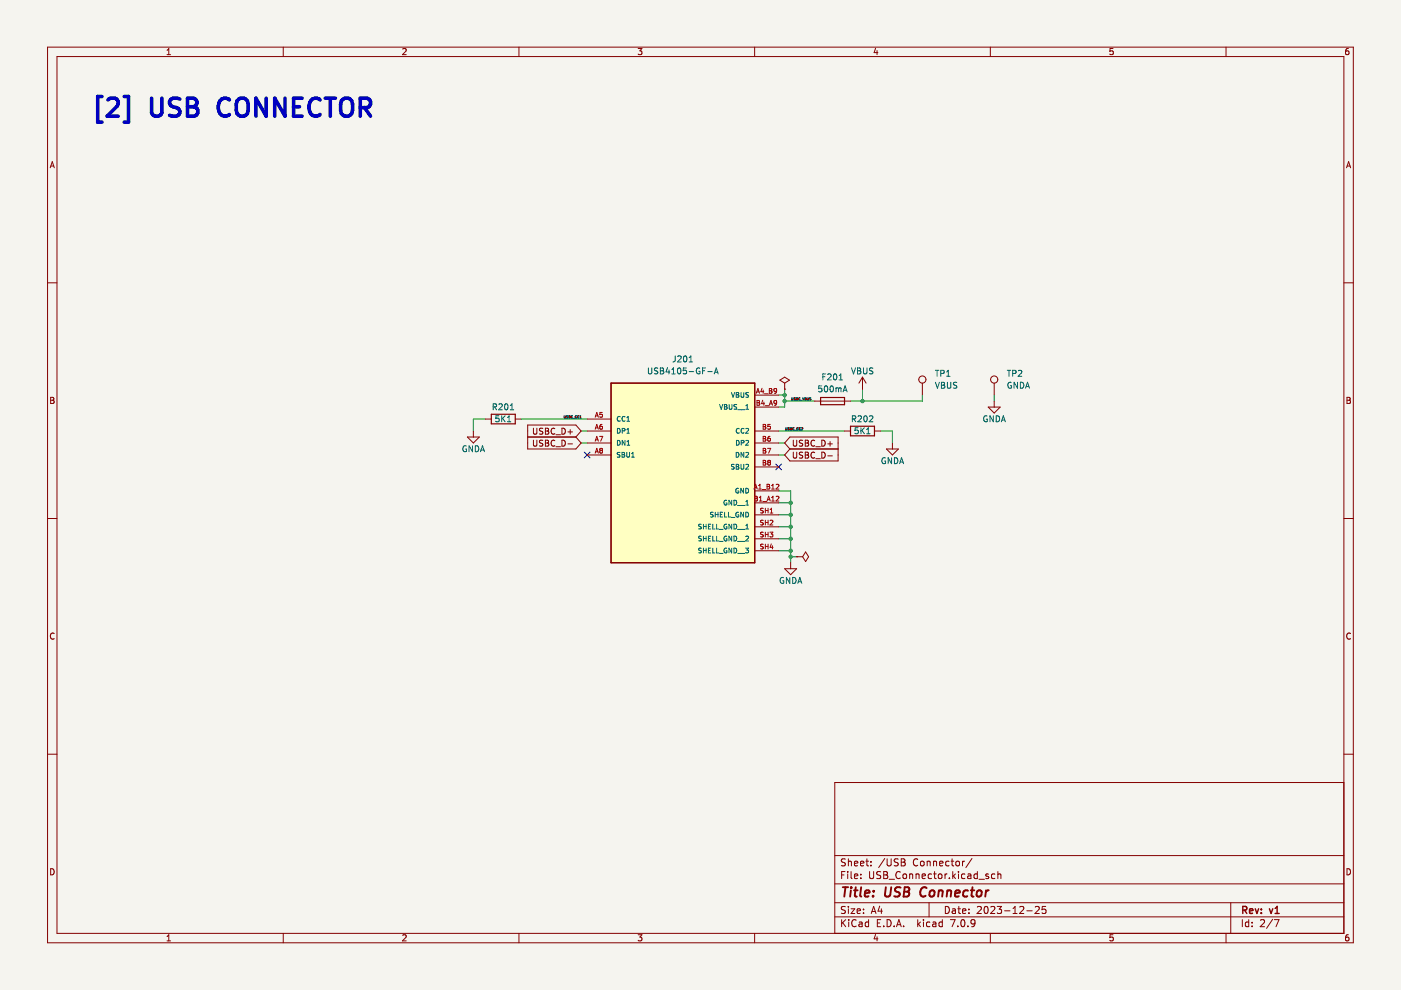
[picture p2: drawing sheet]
<svg xmlns="http://www.w3.org/2000/svg" width="297mm" height="210mm" viewBox="0 0 297 210" stroke-linecap="round" stroke-linejoin="round" font-family="sans-serif">
<path d="M0 0h297v209.9h-297z" fill-rule="evenodd" fill="#f5f4ef"/>
<g fill="none" stroke="#840000" stroke-width=".21">
<path d="M10.1 10h276.8v189.9h-276.8zM12.1 12h272.8v185.9h-272.8zM35.4 11.6h.8M35.4 10.7l.4-.4v1.3M60.1 10v2M85.4 10.4l.5-.1 .2 .4-.8 .9h.8M110 10v2M135.3 10.3h.8l-.4 .5 .3 .1v.6l-.1 .1-.6-.1M160 10v2M185.6 10.2l-.3 1h.8M185.9 10.7v.9M210 10v2"/>
<path d="M236 10.3h-.6l-.1 .6 .6-.1 .1 .7-.2 .1-.5-.1M259.9 10v2M285.9 10.3h-.4l-.2 .3v.7l.2 .3 .5-.1-.1-.7h-.4l-.2 .2M10.6 35.6l.5-1.3 .4 1.3M10.8 35.2h.6M285.5 35.6l.4-1.3 .5 1.3M285.6 35.2h.6M10.1 60h2M284.9 60h2M10.7 84.2h.5l.2 .3-.2 .4 .2 .1 .1 .3-.3 .2h-.5zM10.7 84.9h.5M285.6 84.2h.4l.3 .3-.3 .4 .3 .1v.3l-.2 .2h-.5z"/>
<path d="M285.6 84.9h.4M10.1 109.9h2M284.9 109.9h2M11.5 134.3a.58 .58 0 0 0-.8 .6 .58 .58 0 0 0 .8 .5M286.3 134.3a.58 .58 0 0 0-.8 .6 .58 .58 0 0 0 .8 .5M10.1 159.9h2M284.9 159.9h2M284.9 165.9h-107.9v32M10.7 184.2a.66 .66 0 0 1 .8 .6 .66 .66 0 0 1-.8 .7zM35.4 198.6l.4-.4v1.3M35.4 199.5h.8M60.1 197.9v2"/>
<path d="M85.4 198.3l.5-.1 .2 .4-.8 .9h.8M110 197.9v2M135.3 198.2h.8l-.4 .5 .3 .1v.6l-.1 .1-.6-.1M160 197.9v2M177 194.4h107.9M177 191.4h107.9M177 187.4h107.9M177 181.4h107.9M178.4 195v1.5M178.4 185.5h.5M178.7 195.6l.6 .9M179.2 184.8h-.8v1.5"/>
<path d="M179.2 192.3l-.5-.1-.3 .1v.5l.7 .2 .1 .4-.3 .3-.5-.1M179.2 182.2l-.5-.1-.3 .1v.5l.7 .2 .1 .4-.3 .3-.5-.1M179.3 195l-.9 .8M179.7 184.8v.1M179.7 185.3v1M179.9 182.1v1.5M179.9 192.2v.1M179.9 192.7v1M179.9 182.7l.2-.1 .3 .1 .1 .9M179.9 195v.1M179.9 195.5v1M180.4 192.7h.8l-.8 1h.8"/>
<path d="M180.4 184.8v1.3l.3 .2M181.2 185.8l.7-.2-.1-.2-.4-.1-.2 .2v.7h.6M181.2 183.1l.7-.2-.1-.2-.4-.1-.2 .2v.7h.6M181.5 195.1a.71 .71 0 0 0-1 .5 .71 .71 0 0 0 .7 .9l.3-.2M181.7 193.2l.7-.2v-.2l-.5-.1-.2 .2 .1 .7h.6M182.2 195.6h.5l.1 .9M182.4 183.1l.8-.2-.1-.2-.4-.1-.3 .2 .1 .7h.6M182.5 186.1v.2M182.5 185.4v.1M182.8 195.8l-.5 .1-.2 .2 .2 .4 .5-.1M183.1 193.5v.2M183.1 192.8v.1"/>
<path d="M183.6 182.6h.6M183.8 182.1v1.3l.4 .2M184.2 195.6l-.5-.1-.3 .3 .2 .6h.6M184.2 195v1.5M184.4 184.8v1.2l.3 .3 .4-.1 .1-.2v-1.2M184.7 183.4v.2M184.7 182.7v.1M184.7 193.7l.5-1.5 .5 1.5M184.9 193.3h.7M185.6 198.1l-.3 1h.8M185.9 198.6v.9M186 195.7h.5"/>
<path d="M186.5 192.1l-.3 1.1h.9M186.7 195h-.7v1.5h.7M186.7 184.9l-.5-.1-.3 .1v.5l.7 .2 .1 .4-.3 .3-.5-.1M186.9 192.7v1M187.4 196.3v.2M187.4 184.8h.5l.3 .3-.3 .4 .3 .1v.4l-.3 .3h-.5zM187.4 185.5h.5M187.6 182l-1.3 1.9M188.1 195a.76 .76 0 0 1 .8 .7 .76 .76 0 0 1-.8 .8zM188.1 182.1v1.2l.3 .3 .4-.1 .1-.2v-1.2M188.5 186.4h1.2M189.6 196.3v.2"/>
<path d="M190.1 196.5l.5-1.5 .5 1.5M190.2 196.1h.7M190.4 182.2l-.5-.1-.2 .1v.5l.6 .2 .1 .4-.2 .3-.6-.1M190.9 184.9a.71 .71 0 0 0-1 .5 .71 .71 0 0 0 .7 .9l.3-.2M191.1 182.1h.5l.3 .3-.3 .4 .3 .1v.4l-.2 .3h-.6zM191.1 182.8h.5M191.5 185.4l.2-.1 .5 .1v.6l-.1 .2-.4 .1-.2-.2zM191.6 196.3v.2M192.9 185.4l.2-.1 .3 .1 .1 .9M192.9 185.3v1M194.2 185.4l.2-.1 .4 .1 .1 .9M194.2 185.3v1"/>
<path d="M194.6 182.2a.71 .71 0 0 0-1 .5 .71 .71 0 0 0 .7 .9l.3-.2M194.6 195v1.5M194.7 195.9l.5 .6M195.2 195.5l-.6 .6M195.2 182.7l.2-.1 .5 .1v.6l-.1 .2-.4 .1-.2-.2zM195.5 185.8l.7-.2-.1-.2-.4-.1-.2 .2 .1 .7h.5M195.8 195v.1M195.8 195.5v1M196.6 182.7l.2-.1 .3 .1 .1 .9M196.6 182.6v1M197 191.4v3M197.1 195.6l-.4-.1-.3 .3 .2 .6h.5"/>
<path d="M197.5 185.4l-.4-.1-.3 .3 .1 .6h.6M197.8 195.6h.6v.9M197.9 185.3h.6M197.9 182.7l.2-.1 .4 .1 .1 .9M197.9 182.6v1M198.1 184.8v1.3l.4 .2M198.4 195.8l-.5 .1-.2 .2 .2 .4 .5-.1M199 185.4l.2-.1 .4 .1 .1 .6-.1 .2-.4 .1-.2-.2zM199.2 183.1l.7-.2v-.2l-.5-.1-.2 .2 .1 .7h.6M199.8 195.6l-.4-.1-.3 .3 .1 .6h.6M199.8 195v1.5M200.4 185.3v1"/>
<path d="M200.4 192.2a.76 .76 0 0 1 .9 .7 .76 .76 0 0 1-.9 .8zM200.8 185.3l-.4 .3M201.2 182.7l-.4-.1-.3 .3 .1 .6h.6M201.3 186.1v.2M201.5 195h1l-.6 1.5M201.6 182.6h.6M201.9 182.1v1.3l.3 .2M201.9 192.8h.6l.1 .9M202 184.8v1.5M202.1 185.7l.5 .6M202.6 185.3l-.6 .6M202.6 193l-.5 .1-.2 .2 .2 .4 .5-.1"/>
<path d="M202.7 182.7l.2-.1 .5 .1v.6l-.1 .2-.4 .1-.2-.2zM203.1 192.7h.5M203.1 196.3v.2M203.2 184.8v.1M203.2 185.3v1M203.3 192.2v1.3l.3 .2M203.9 195.1l.2-.1a.8 .8 0 0 1 .5 .7 .8 .8 0 0 1-.5 .8l-.4-.6zM204.1 182.6v1M204.1 193.2l.7-.2-.1-.2-.4-.1-.2 .2v.7h.6M204.5 182.6l-.4 .3M204.6 185.4l-.5-.1-.2 .3 .1 .6h.6M205.2 185.4h.6l.1 .9"/>
<path d="M205.2 196.3v.2M205.4 193.5v.2M205.4 192.8v.1M205.9 185.6l-.5 .1-.3 .2 .3 .4 .5-.1M206.1 182l-1.3 1.9M206.7 195.6l-.3 .3h-.3l-.2-.3v-.3l.2-.3 .5 .1 .1 .2a1 1 0 0 1-.4 1.2h-.3M207.2 185.4l-.4-.1-.3 .3 .1 .6h.6M207.2 184.8v1.5M207.2 192.3l.6-.1 .3 .4-1 1.1h1M207.6 186.4h1.1M208.8 192.3l.2-.1a.8 .8 0 0 1 .5 .7 .8 .8 0 0 1-.5 .8l-.4-.6zM209.6 185.4l-.4-.1-.2 .2 .1 .2 .5 .2v.3h-.6"/>
<path d="M210 197.9v2M210.1 192.3l.5-.1 .3 .4-.9 1.1h.9M210.9 185.4l-.4-.1-.3 .3 .2 .6h.5M211.4 192.2h1l-.5 .6 .4 .1v.6l-.2 .2-.7-.2M211.6 185.4l.2-.1 .3 .1 .1 .9M211.6 184.8v1.5M213 193.1h1.1M214.8 193.7h.8M214.8 192.6l.4-.4v1.5M216.2 192.3l.6-.1 .3 .4-1 1.1h1M217.7 193.1h1.2M219.5 192.3l.6-.1 .3 .4-1 1.1h1"/>
<path d="M221.7 192.2h-.7l-.1 .7 .2-.1h.5l.2 .2-.1 .5-.2 .2-.6-.2M236 198.2h-.6l-.1 .6 .6-.1 .1 .7-.2 .1-.5-.1M259.9 197.9v2M260.9 191.4v6.5M263.4 195v1.5M264.8 195.6l-.5-.1-.3 .3 .2 .6h.6M264.8 195v1.5M265.5 196.3v.2M265.5 195.6v.1M267.3 195.1l.5-.1 .3 .4-.9 1.1h.9M269.8 194.9l-1.3 1.9M270.2 195h1l-.7 1.5"/>
<path d="M285.6 184.2a.66 .66 0 0 1 .7 .6 .66 .66 0 0 1-.7 .7zM285.9 198.2l-.4 .1-.2 .2v.7l.2 .3 .5-.1-.1-.7h-.4l-.2 .2"/>
</g>
<path d="M263.5 193l.7-.1 .2-.2-.1-.4-.8-.1v1.5M263.9 193l.5 .7M264.9 193.2l.7-.2v-.3h-.5l-.2 .2 .1 .7h.6M266.1 192.7l.4 1 .4-1M267.4 193.5v.2M267.4 192.7v.2M269.1 192.7l.4 1 .3-1M270.3 193.7h.9M270.3 192.6l.5-.4v1.5" fill="none" stroke="#840000" stroke-width=".3"/>
<g fill="none" stroke="#840000" stroke-width=".4">
<path d="M178.7 188.1h1.1M179.3 188.1l-.3 2M180.4 188.8l-.2 1.3M180.5 188.1v.2M181.1 188.8h.7M181.4 188.1l-.2 1.7 .1 .2 .4 .1M182.6 188.1l-.2 1.7 .2 .3M183.4 189.4l.9-.2v-.3h-.8l-.2 .9 .3 .3 .6-.1M185.1 189.9v.2M185.2 188.9v.2M187.8 188.1l-.2 1.6 .2 .3a.66 .66 0 0 0 1-.3l.2-1.6M190.9 188.2a.85 .85 0 0 0-1 .1l-.1 .6 .9 .4-.1 .6a.85 .85 0 0 1-1 .1"/>
<path d="M191.7 189.1h.7M191.8 188.1h.7l.2 .2 .1 .4-.4 .4 .2 .1a.58 .58 0 0 1-.3 .9h-.7zM196.5 188.3a.88 .88 0 0 0-1.1 0 .88 .88 0 0 0-.3 .9 .69 .69 0 0 0 .3 .8 .69 .69 0 0 0 .9-.1M197.2 189l.1-.1a.5 .5 0 0 1 .9 .3l-.1 .5-.2 .3a.5 .5 0 0 1-.9-.3zM199 189l.3-.2 .5 .1v1.2M199.1 188.8l-.2 1.3M200.8 189l.4-.2 .4 .1v1.2M200.9 188.8l-.2 1.3M202.5 189.4l1-.2-.1-.3h-.7l-.2 .9 .2 .3 .6-.1M205.2 188.9a.66 .66 0 0 0-1 .3v.5l.1 .3h.8M205.8 188.8h.8M206.2 188.1l-.2 1.7v.2l.4 .1"/>
<path d="M207.2 189l.1-.1a.5 .5 0 0 1 .9 .3l-.1 .5-.2 .3a.5 .5 0 0 1-.9-.3zM209.1 188.8l-.2 1.3M209.6 188.8l-.4 .1-.2 .3"/>
</g>
<path d="M129.6 81.2h30.4v38.1h-30.4z" fill-rule="evenodd" fill="#ffffc2"/>
<path d="M104.2 87.8h5v2.1h-5zM129.6 81.2h30.4v38.1h-30.4zM174 84.3h5.1v1.5h-5.1zM180.3 90.4h5.1v2h-5.1z" fill="none" stroke="#840000" stroke-width=".25"/>
<path d="M123.9 95.9l1.2 1.2M125.1 95.9l-1.2 1.2M164.5 98.4l1.2 1.2M165.7 98.4l-1.2 1.2" fill="none" stroke="#000084" stroke-width=".21"/>
<g fill="none" stroke="#009600" stroke-width=".21">
<path d="M102.9 88.8h-2.5v2.6M110.5 88.8h14M123.2 91.4h1.3M123.2 93.9h1.3M165.1 91.4h14M165.1 96.5h1.3M165.1 93.9h1.3M165.1 83.8h1.3M166.4 85h6.3M166.4 82.5v3.8h-1.3M182.9 82.5v2.5M186.7 91.4h2.5v2.5"/>
<path d="M195.6 83.8v1.2h-15.3M210.8 83.8v1.2M165.1 104.1h2.5v15.2M165.1 114.2h2.5M165.1 111.7h2.5M165.1 109.2h2.5M165.1 116.8h2.5M165.1 106.6h2.5M167.6 118h1.3"/>
</g>
<g fill="none" stroke="#0000c2" stroke-width=".76">
<path d="M21.6 20.5h-.9v5.4h.9M22.9 21.2l.5-.4h.9a1.03 1.03 0 0 1 .6 1.7l-2.2 2.1h2.4M26.3 20.5h.9v5.4h-.9M32.1 20.8v3.1l.4 .5 .4 .2h.7l.4-.2 .3-.5v-3.1M38.1 21l-.5-.2h-.9a.92 .92 0 0 0-.8 .9 .92 .92 0 0 0 .8 .9 1.39 1.39 0 0 1 1.4 .9 .97 .97 0 0 1-.7 1.1h-.9l-.6-.2M39.8 20.8h1.2a.92 .92 0 0 1 .8 .9 .92 .92 0 0 1-.8 .9 1.01 1.01 0 0 1 1 1 1.01 1.01 0 0 1-.8 1h-1.4zM39.8 22.6h1.2M48.6 21.2a1.42 1.42 0 0 0-1.6-.2 1.42 1.42 0 0 0-.7 1.5 1.61 1.61 0 0 0 .4 1.7 1.61 1.61 0 0 0 1.8 .2l.1-.1M50.3 21.4a1.28 1.28 0 0 1 1.4-.6 1.28 1.28 0 0 1 .9 1.3v1.3a1.27 1.27 0 0 1-1.2 1.3 1.27 1.27 0 0 1-1.3-1.3v-1.3zM56.4 20.8v3.8l-2.1-3.8v3.8M60.4 20.8v3.8l-2.1-3.8v3.8M62.2 22.6h1.3"/>
<path d="M64.1 20.8h-1.9v3.8h1.9M67.9 21.2a1.42 1.42 0 0 0-1.7-.2 1.42 1.42 0 0 0-.7 1.5 1.61 1.61 0 0 0 .4 1.7 1.61 1.61 0 0 0 1.8 .2l.2-.1M68.9 20.8h2.2M70 20.8v3.8M72.4 21.4a1.28 1.28 0 0 1 1.5-.6 1.28 1.28 0 0 1 .9 1.3v1.3a1.27 1.27 0 0 1-1.3 1.3 1.27 1.27 0 0 1-1.3-1.3v-1.3zM76.4 22.8h1.4a1.03 1.03 0 0 0 .8-1 1.03 1.03 0 0 0-.8-1h-1.4v3.8M77.3 22.8l1.3 1.8"/>
</g>
<g fill="none" stroke="#0f0f0f" stroke-width=".21">
<path d="M119.6 88.1l.1 .5 .2-.1v-.4M120.4 88.6h-.3M120.4 88.5v.1M120.4 88.2h-.3l.3 .3M120.6 88.4h.2M120.8 88.4v-.2l-.2-.1v.5h.2l.1-.2M120.8 88.4h.1M121.4 88.2a.23 .23 0 0 0-.3 .2 .23 .23 0 0 0 .3 .2M121.5 88.7h.4M122.3 88.2h-.1a.23 .23 0 0 0-.2 .2 .23 .23 0 0 0 .3 .2M122.8 88.2h-.1a.23 .23 0 0 0-.2 .2 .23 .23 0 0 0 .3 .2M123 88.6h.2"/>
<path d="M123 88.3l.1-.2v.5M166.6 90.7l.1 .5 .2-.1v-.4M167.1 90.8v.1M167.1 90.9l.3 .1M167.4 91.1l-.3 .1M167.4 91v.1M167.4 90.7l-.3 .1M167.6 90.9h.1M167.7 90.9h.1M167.8 90.9v.1M167.8 90.9h-.1M167.8 90.8l-.2-.1v.5h.2v-.2"/>
<path d="M167.8 90.8v.1M167.8 84.3l.1 .5M167.9 84.8h.1M167.9 84.8h.2M168.1 84.8h.1M168.1 84.3v.5M168.3 90.7a.23 .23 0 0 0-.3 .2 .23 .23 0 0 0 .3 .2M168.4 91.2h.4M168.6 84.4h-.2l.2 .3-.3 .1M168.8 84.6h.2M169 84.6l.1-.2-.3-.1v.5h.3M169 84.6l.1 .2"/>
<path d="M169.1 84.8h.1M169.2 90.7a.23 .23 0 0 0-.3 .2 .23 .23 0 0 0 .3 .2M169.6 84.4a.23 .23 0 0 0-.3 .2 .23 .23 0 0 0 .3 .2M169.6 84.4h.1M169.6 84.8h.1M169.7 84.9h.4M169.7 90.7a.23 .23 0 0 0-.3 .2 .23 .23 0 0 0 .3 .2M169.9 90.7l.3 .1-.3 .4h.3M170.1 84.3l.2 .5 .2-.5M170.6 84.6h.2M170.8 84.6l.1-.2-.3-.1v.5h.3M170.8 84.6l.1 .2"/>
<path d="M170.9 84.8h.1M171.1 84.3l.1 .5 .2-.1v-.4M171.6 84.8h.3M171.7 84.5v.1M171.7 84.4v.1M171.7 84.4h.2M171.7 84.6h.2M171.7 84.4h.1M171.9 84.6h.1M171.9 84.8h.1M171.9 84.6v.2"/>
</g>
<g fill="none" stroke="#840000" stroke-width=".21">
<path d="M182.9 80l-.8 1.2M182.9 80v2.5M182.9 80l.7 1.2M99.1 92.7h2.5l-1.2 1.2zM100.4 91.4v1.3M102.9 88.8h1.3M109.2 88.8h1.3M111.9 90.1h10.2l1.1 1.3-1.1 1.3 1.1 1.2-1.1 1.3h-10.2zM111.9 92.7h10.2M113.1 93.3v1.1l.2 .2 .4-.1 .1-.1v-1.1M113.1 90.8v1l.2 .3 .4-.1 .1-.2v-1M115.1 93.4h-.7v.4l.6 .3 .1 .3-.2 .2-.5-.1"/>
<path d="M115.1 90.8l-.7 .1v.4l.6 .2 .1 .3-.2 .3-.5-.1M115.6 93.3h.5l.2 .3-.2 .3 .2 .2 .1 .3-.3 .2h-.5zM115.6 93.9h.5M115.6 90.8h.5l.2 .2-.2 .4 .2 .1 .1 .3-.3 .3h-.5zM115.6 91.4h.5M117.6 93.4a.56 .56 0 0 0-.8 .6 .56 .56 0 0 0 .8 .5M117.6 90.9a.56 .56 0 0 0-.8 .5 .56 .56 0 0 0 .8 .5M117.9 94.7h.9M117.9 92.2h.9M119.1 93.3a.64 .64 0 0 1 .8 .7 .64 .64 0 0 1-.8 .6zM119.1 90.8a.64 .64 0 0 1 .8 .6 .64 .64 0 0 1-.8 .7zM120.4 94.1h1"/>
<path d="M120.4 91.6h1M120.9 91.1v1M124.5 93.9h5.1M124.5 96.5h5.1M124.5 91.4h5.1M124.5 88.8h5.1M160 93.9h5.1M160 96.5h5.1M160 91.4h5.1M160 86.3h5.1M160 83.8h5.1M160 99h5.1"/>
<path d="M165.3 80.6l1.1-.6 1 .6-1 .6zM166.4 82.5h.1M166.4 81.2v1.3M167.5 92.7h10.2v5h-10.2l-1.1-1.2 1.1-1.3-1.1-1.3zM167.5 95.2h10.2M168.2 93.3v1.1l.2 .2 .4-.1 .1-.1v-1.1M168.2 95.9v1l.2 .2h.4l.1-.2v-1M170.2 93.4h-.7v.4l.6 .3 .1 .3-.3 .2-.4-.1M170.2 95.9l-.7 .1v.3l.6 .3 .1 .3-.3 .2h-.4M170.7 93.3h.5l.2 .3-.2 .3 .2 .2 .1 .3-.3 .2h-.5zM170.7 95.9h.5l.2 .2-.2 .4 .2 .1 .1 .3-.3 .2h-.5zM170.7 93.9h.5"/>
<path d="M170.7 96.5h.5M172.7 85h7.6M172.7 93.4a.56 .56 0 0 0-.8 .6 .56 .56 0 0 0 .8 .5M172.7 96a.56 .56 0 0 0-.8 .5 .56 .56 0 0 0 .8 .5M173 94.7h.9M173 97.3h.9M174.2 93.3a.64 .64 0 0 1 .8 .7 .64 .64 0 0 1-.8 .6zM174.2 95.9a.64 .64 0 0 1 .8 .6 .64 .64 0 0 1-.8 .6zM175.5 94.1h1M175.5 96.7h1M176 93.6v1M179.1 91.4h1.2"/>
<path d="M185.4 91.4h1.3M187.9 95.2h2.6l-1.3 1.3zM189.2 93.9v1.3M195.6 81.2v2.6M209.5 86.3h2.6l-1.3 1.3zM210.8 81.2v2.6M210.8 85v1.3M160 104.1h5.1M160 106.6h5.1M160 109.2h5.1M160 111.7h5.1M160 114.2h5.1"/>
<path d="M160 116.8h5.1M167.6 119.3v1.3M168.9 118h.1M168.9 118h1.3M170.8 117l.6 1-.6 1.1-.6-1.1zM166.4 120.6h2.5l-1.3 1.3z"/>
<circle cx="195.6" cy="80.5" r=".76"/>
<circle cx="210.8" cy="80.5" r=".76"/>
</g>
<g fill="none" stroke="#006464" stroke-width=".21">
<path d="M137.5 78v1l.2 .3 .4-.1 .1-.2v-1M139.5 78.1h-.7v.4l.5 .2 .2 .3-.3 .3-.5-.1M140 78h.4l.3 .2-.3 .4 .3 .1v.3l-.2 .3h-.5zM140 78.6h.4M141.5 77.9l-.3 1h.8M141.8 78.4v.9M142.4 79.3h.8M142.4 78.4l.4-.4v1.3M143.2 75.5l-.1 1.1-.4 .1M143.7 75.6l.5-.1 .2 .3-.8 .9h.8M143.8 78.1l.1-.1a.68 .68 0 0 1 .5 .6 .68 .68 0 0 1-.5 .7l-.3-.5zM145 75.6l.2-.1a.68 .68 0 0 1 .4 .6 .68 .68 0 0 1-.4 .6l-.3-.4z"/>
<path d="M145.5 78h-.6l-.1 .6 .7-.1v.7l-.2 .1-.5-.1M146.1 78.8h1M146.1 76.7h.7M146.1 75.8l.4-.3v1.2M148.4 78.1a.58 .58 0 0 0-.8 .6 .58 .58 0 0 0 .8 .5v-.5h-.2M149 78.6h.4M149.6 78h-.6v1.3M150 78.8h1M151.4 79.3l.5-1.3 .4 1.3M151.6 78.9h.6M174.5 79.9h.4M175.1 79.3h-.6v1.2"/>
<path d="M175.5 79.4l.5-.1 .2 .3-.8 .9h.8M176.9 79.3h.1a.68 .68 0 0 1 .4 .6 .68 .68 0 0 1-.4 .6 .84 .84 0 0 1-.1-1.2zM177.9 79.6l.4-.3v1.2M180.5 78l.5 1.3 .4-1.3M181.8 78h.4l.3 .2-.3 .4 .3 .1v.3l-.2 .3h-.5zM181.8 78.6h.4M183.1 78v1l.2 .3 .4-.1 .1-.2v-1M185.1 78.1h-.7v.4l.6 .2 .1 .3-.3 .3-.5-.1M198.3 78.5h.8M198.7 78.5v1.3M199.5 79.2l.6-.1v-.5l-.6-.1v1.3M200.7 79.8h.7"/>
<path d="M200.7 78.9l.3-.4v1.3M213.6 78.5h.7M213.9 78.5v1.3M214.7 79.2l.6-.1 .1-.5-.7-.1v1.3M215.9 78.6l.5-.1 .2 .4-.7 .9h.7M98.9 94.6a.58 .58 0 0 0-.8 .6 .58 .58 0 0 0 .8 .5v-.5h-.2M100.2 94.5v1.3l-.7-1.3v1.3M100.8 94.5a.64 .64 0 0 1 .7 .6 .64 .64 0 0 1-.7 .7zM101.9 95.8l.4-1.3 .4 1.3M102 95.4h.6M104.6 86.3l.6-.1v-.5l-.6-.1v1.3M104.9 86.3l.4 .6"/>
<path d="M105.8 88.2h-.6l-.1 .6 .6-.1 .1 .6-.2 .1-.5-.1M105.8 85.7l.5-.1 .2 .4-.8 .9h.8M106.4 88.2v1.2M106.6 88.7l.5 .7M107.1 85.7l.2-.1a.68 .68 0 0 1 .4 .7 .68 .68 0 0 1-.4 .6l-.3-.5zM107.1 88.2l-.7 .7M107.6 89.4h.7M107.6 88.5l.3-.3v1.2M108.2 86.9h.7M108.2 86l.4-.4v1.3M130.9 90.8a.51 .51 0 0 1 .6 .5 .51 .51 0 0 1-.6 .6zM130.9 93.4a.51 .51 0 0 1 .6 .5 .51 .51 0 0 1-.6 .5z"/>
<path d="M131.4 96h-.5a.42 .42 0 0 0 .5 .5l-.1 .4h-.4M131.5 88.4a.45 .45 0 0 0-.6 .4 .45 .45 0 0 0 .6 .4M131.9 95.9h.3l.2 .2-.2 .3 .3 .3-.2 .2h-.4zM131.9 96.4h.3M131.9 91.4l.5-.1 .1-.4-.6-.1v1.1M132.5 88.4a.45 .45 0 0 0-.6 .4 .45 .45 0 0 0 .6 .4M132.5 93.4v1l-.6-1v1M132.9 89.3h.6M132.9 88.6l.3-.3v1M132.9 91.1l.3-.3v1.1M132.9 91.9h.6M132.9 95.9v.8l.2 .2 .4-.2v-.8"/>
<path d="M132.9 94.4h.6M132.9 93.7l.3-.3v1M133.9 96.9h.6M133.9 96.2l.3-.3v1M152.6 85.8l.3 1 .3-1M153.6 85.8h.3l.2 .2-.2 .2 .3 .4-.2 .2h-.4zM153.6 86.2h.3M154.6 85.8v.8l.2 .2 .4-.2v-.8M155.1 83.2l.3 1 .4-1M155.7 98.5h-.6a.42 .42 0 0 0 .5 .6v.3h-.5M156.1 98.5h.3l.2 .1-.2 .3 .3 .4-.2 .2h-.4zM156.1 83.2h.3l.2 .2-.2 .3 .3 .3-.2 .2h-.4z"/>
<path d="M156.1 95.9a.51 .51 0 0 1 .6 .5 .51 .51 0 0 1-.6 .5zM156.1 83.7h.3M156.1 98.9h.3M156.1 93.4a.51 .51 0 0 1 .6 .5 .51 .51 0 0 1-.6 .5zM156.2 85.8l-.5 .1a.42 .42 0 0 0 .4 .5v.3h-.5M156.4 86.9h1.5M156.7 90.9a.45 .45 0 0 0-.6 .4 .45 .45 0 0 0 .6 .5M157.1 83.2v.8l.2 .2 .4-.2v-.8M157.1 98.5v.8l.2 .2 .4-.2v-.8M157.2 93.9h.4l.1-.4-.5-.1v1M157.7 95.9v1l-.6-1v1M157.7 90.9a.45 .45 0 0 0-.6 .4 .45 .45 0 0 0 .6 .5"/>
<path d="M158.1 90.9l.4-.1 .2 .3-.6 .8h.6M158.1 93.5l.4-.1 .2 .3-.6 .7h.6M158.1 96l.4-.1 .2 .3-.6 .7h.6M158.1 98.5h.4l.2 .2-.6 .8h.6M158.1 86l.3-.2v1M158.1 86.8h.6M158.7 83.3h-.5a.42 .42 0 0 0 .5 .5l-.1 .4h-.5M174.2 81.8h-.6v.6h.6v.6l-.2 .1-.4-.1M174.9 81.9l.2-.1a.68 .68 0 0 1 .4 .6 .68 .68 0 0 1-.4 .7l-.3-.5zM176.1 81.9l.2-.1a.68 .68 0 0 1 .4 .6 .68 .68 0 0 1-.4 .7l-.3-.5zM177.2 82.4l.4-.2 .2 .2M177.2 82.2v.9"/>
<path d="M177.8 82.4l.2-.2 .3 .1v.8M177.8 82.4v.7M177.9 80.5h.7M178.8 83.1l.4-1.3 .4 1.3M178.9 82.7h.6M180.7 88.8h.6l.1-.5-.7-.1v1.2M181 88.8l.4 .6M181.9 88.3l.5-.1 .3 .3-.8 .9h.8M181.9 90.7h-.6v.6l.6-.1v.6l-.2 .2-.4-.2M182.5 90.7v1.3M182.7 91.2l.6 .8M183.3 88.3l.1-.1a.68 .68 0 0 1 .5 .6 .68 .68 0 0 1-.5 .6l-.3-.5z"/>
<path d="M183.3 90.7l-.8 .7M183.7 92h.8M183.7 91.1l.4-.4v1.3M184.3 88.3l.5-.1 .3 .3-.8 .9h.8M187.7 97.1a.58 .58 0 0 0-.7 .6 .58 .58 0 0 0 .8 .5v-.4h-.3M189 97v1.3l-.7-1.3v1.3M189.6 97a.64 .64 0 0 1 .8 .7 .64 .64 0 0 1-.8 .6zM190.7 98.3l.4-1.3 .5 1.3M190.8 98h.6M198.3 81.1l.5 1.2 .4-1.2M199.6 81.1h.4l.3 .2-.3 .4 .3 .1v.3l-.2 .2h-.5zM199.6 81.7h.4"/>
<path d="M200.9 81.1v1l.2 .2h.4l.1-.2v-1M202.9 81.1l-.7 .1v.3l.5 .3 .2 .3-.3 .2h-.5M209.3 88.2a.58 .58 0 0 0-.8 .6 .58 .58 0 0 0 .8 .5v-.4h-.2M210.6 88.2v1.2l-.7-1.2v1.2M211.2 88.2a.64 .64 0 0 1 .7 .6 .64 .64 0 0 1-.7 .6zM212.3 89.4l.4-1.2 .4 1.2M212.4 89.1h.6M214.4 81.1a.58 .58 0 0 0-.7 .6 .58 .58 0 0 0 .8 .5v-.4h-.3M215.7 81.1v1.2l-.7-1.2v1.2M216.3 81.1a.64 .64 0 0 1 .8 .6 .64 .64 0 0 1-.8 .6zM217.4 82.3l.5-1.2 .4 1.2M217.5 82h.7"/>
<path d="M148.6 116.8h.1M148.7 116.8l-.1 .4h-.5M148.7 111.2h-.5a.42 .42 0 0 0 .5 .6l-.1 .3h-.5M148.7 113.7l-.5 .1a.42 .42 0 0 0 .5 .5l-.1 .3h-.5M148.7 116.3l-.4-.1-.2 .2 .1 .3 .4 .1M149.1 111.1v1.1M149.1 113.7v1M149.1 116.2v1M149.1 111.6h.6M149.1 114.2h.6M149.1 116.7h.6M149.7 111.1v1.1"/>
<path d="M149.7 113.7v1M149.7 116.2v1M150.2 111.6h.3M150.2 114.2h.3M150.2 116.7h.3M150.7 111.1h-.5v1.1h.5M150.7 113.7h-.5v1h.5M150.7 116.2h-.5v1h.5M151.1 111.1v1.1h.5M151.1 113.7v1h.5M151.1 116.2v1h.5M151.2 108.7h-.5a.42 .42 0 0 0 .5 .5l-.1 .4h-.5"/>
<path d="M151.6 108.6v1M151.6 109.1h.6M151.9 111.1v1.1h.5M151.9 113.7v1h.5M151.9 116.2v1h.5M152.2 108.6v1M152.5 112.3h.8M152.5 114.8h.8M152.5 117.3h.8M152.7 109.1h.4M153.2 108.6h-.5v1h.5M153.6 108.6v1h.5"/>
<path d="M154.1 116.3a.46 .46 0 0 0-.6 .4 .46 .46 0 0 0 .6 .4v-.3h-.2M154.1 106.1a.46 .46 0 0 0-.6 .5 .46 .46 0 0 0 .6 .4v-.4h-.2M154.1 111.2a.46 .46 0 0 0-.6 .5 .46 .46 0 0 0 .6 .4v-.4h-.2M154.1 113.7a.46 .46 0 0 0-.6 .5 .46 .46 0 0 0 .6 .4v-.3h-.2M154.5 108.6v1h.4M155 109.7h.8M155.1 106.1v1l-.5-1v1M155.1 111.1v1.1l-.5-1.1v1.1M155.1 113.7v1l-.5-1v1M155.1 116.2v1l-.5-1v1M155.6 106.1a.51 .51 0 0 1 .6 .5 .51 .51 0 0 1-.6 .5zM155.6 111.1a.51 .51 0 0 1 .6 .6 .51 .51 0 0 1-.6 .5z"/>
<path d="M155.6 113.7a.51 .51 0 0 1 .6 .5 .51 .51 0 0 1-.6 .5zM155.6 116.2a.51 .51 0 0 1 .6 .5 .51 .51 0 0 1-.6 .5zM156.4 107.2h1.5M156.4 112.3h1.5M156.4 114.8h1.5M156.4 117.3h1.5M156.6 103.6a.46 .46 0 0 0-.6 .4 .46 .46 0 0 0 .6 .4v-.3h-.2M156.6 108.7a.46 .46 0 0 0-.6 .4 .46 .46 0 0 0 .6 .4v-.3h-.2M157.6 103.5v1l-.5-1v1M157.6 108.6v1l-.5-1v1M158.1 116.2h.6l-.3 .4 .3 .1v.4h-.6M158.1 103.5a.51 .51 0 0 1 .6 .5 .51 .51 0 0 1-.6 .5z"/>
<path d="M158.1 108.6a.51 .51 0 0 1 .6 .5 .51 .51 0 0 1-.6 .5zM158.1 113.8l.4-.1 .2 .3-.6 .7h.6M158.1 107.1h.6M158.1 106.4l.3-.3v1M158.1 111.4l.3-.3v1.1M158.1 112.2h.6M166.1 122.5a.58 .58 0 0 0-.7 .6 .58 .58 0 0 0 .8 .5v-.4h-.3M167.5 122.4v1.3l-.8-1.3v1.3M168.1 122.4a.64 .64 0 0 1 .7 .7 .64 .64 0 0 1-.7 .6zM169.1 123.7l.5-1.3 .4 1.3M169.3 123.3h.6"/>
</g>
<g fill="none" stroke="#a90000" stroke-width=".21">
<path d="M126.2 88.5l.3-1.1 .4 1.1M126.2 91l.3-1 .4 1M126.2 93.5l.3-1 .4 1M126.2 96.1l.3-1 .4 1M126.3 88.2h.5M126.3 90.7h.5M126.3 93.3h.5M126.3 95.8h.5M127.1 92.5h.7l-.4 1M127.4 95.5l-.2-.2 .2-.2 .3 .2-.2 .2M127.4 95.5l-.2 .2 .2 .4 .3-.2-.2-.4M127.4 95.5h.1"/>
<path d="M127.6 90l-.4 .2v.6l.2 .2 .3-.1-.1-.5h-.2l-.2 .2M127.7 87.4h-.5v.5h.4l.1 .5h-.5M160.4 83.4l.3-1 .3 1M160.5 83.1h.4M160.5 84.9h.3l.2 .2-.2 .3 .3 .3-.2 .2h-.4zM160.5 85.4h.3M161.6 82.3l-.3 .7h.7M161.7 84.9l-.2 .7h.6M161.8 82.7v.7M161.8 90h.3l.2 .2-.2 .3 .3 .3-.2 .2h-.4zM161.8 92.5h.3l.2 .2-.2 .3 .3 .3-.2 .2h-.4zM161.8 95.1h.3l.2 .2-.2 .2 .3 .4-.2 .2h-.4z"/>
<path d="M161.8 97.6h.3l.2 .2-.2 .3 .3 .3-.2 .2h-.4zM161.8 90.5h.3M161.8 93h.3M161.8 95.5h.3M161.8 98.1h.3M162 85.2v.7M162.1 83.5h.8M162.2 86h.8M162.7 95.1h.7l-.4 1M163 98l-.2-.2 .2-.2 .4 .2-.2 .2M163 98l-.2 .2 .2 .4 .4-.2-.2-.4M163 98h.2"/>
<path d="M163.1 85.9l.4-1 .3 1M163.1 82.4h.4l.1 .2-.1 .3 .2 .3-.2 .2h-.4zM163.1 82.9h.4M163.2 85.6h.5M163.3 92.5l-.5 .3v.5l.2 .2 .3-.1v-.4l-.3-.1-.2 .2M163.3 90h-.5v.5l.5-.1v.5h-.5M164.7 82.8l-.2 .2h-.3l-.1-.5 .4-.1 .2 .2-.1 .5-.4 .3M164.7 85.3l-.2 .2h-.3l-.1-.5 .4-.1 .2 .2-.1 .6-.4 .2M159.9 103.7l.3-1 .3 1M160 103.4h.5M160 105.2h.4l.1 .2-.1 .3 .2 .3-.2 .2h-.4zM160 105.7h.4"/>
<path d="M160.8 103.7h.6M160.8 103l.3-.3v1M161 106.2h.6M161 105.5l.3-.3v1M161.6 103.8h.8M161.8 106.3h.7M161.8 107.8l-.5 .1a.42 .42 0 0 0 .5 .5l-.1 .3h-.4M161.8 110.3l-.5 .1a.42 .42 0 0 0 .5 .5l-.1 .4h-.4M161.8 112.9h-.5a.42 .42 0 0 0 .5 .6l-.1 .3h-.4M161.8 115.4l-.5 .1a.42 .42 0 0 0 .5 .5l-.1 .3h-.4M162.3 107.8v1M162.3 110.3v1"/>
<path d="M162.3 112.8v1M162.3 115.4v1M162.3 108.2h.5M162.3 110.8h.5M162.3 113.3h.5M162.3 115.9h.5M162.6 106.2l.4-1 .3 1M162.6 102.7h.4l.2 .2-.2 .3 .2 .3-.2 .2h-.4zM162.6 103.2h.4M162.7 105.9h.5M162.8 107.8v1M162.8 110.3v1"/>
<path d="M162.8 112.8v1M162.8 115.4v1M163.2 112.8h.7l-.4 .4 .3 .1v.5h-.6M163.3 108.8h.6M163.3 108l.3-.2v1M163.3 110.4l.4-.1 .2 .3-.7 .7h.7M163.5 115.3l-.2 .7h.6M163.6 103.7h.6M163.6 103l.3-.3v1M163.6 105.5l.3-.3v1M163.6 106.2h.6M163.8 115.7v.7"/>
<path d="M164.6 102.8l.3-.1 .2 .3-.6 .7h.6M164.6 105.3l.3-.1 .2 .3-.6 .7h.6"/>
</g>
<g fill="#009600">
<circle cx="182.9" cy="85" r=".46"/>
<circle cx="167.6" cy="111.7" r=".46"/>
<circle cx="167.6" cy="114.2" r=".46"/>
<circle cx="167.6" cy="116.8" r=".46"/>
<circle cx="167.6" cy="118" r=".46"/>
<circle cx="166.4" cy="85" r=".46"/>
<circle cx="166.4" cy="83.8" r=".46"/>
<circle cx="167.6" cy="106.6" r=".46"/>
<circle cx="167.6" cy="109.2" r=".46"/>
</g>
</svg>
